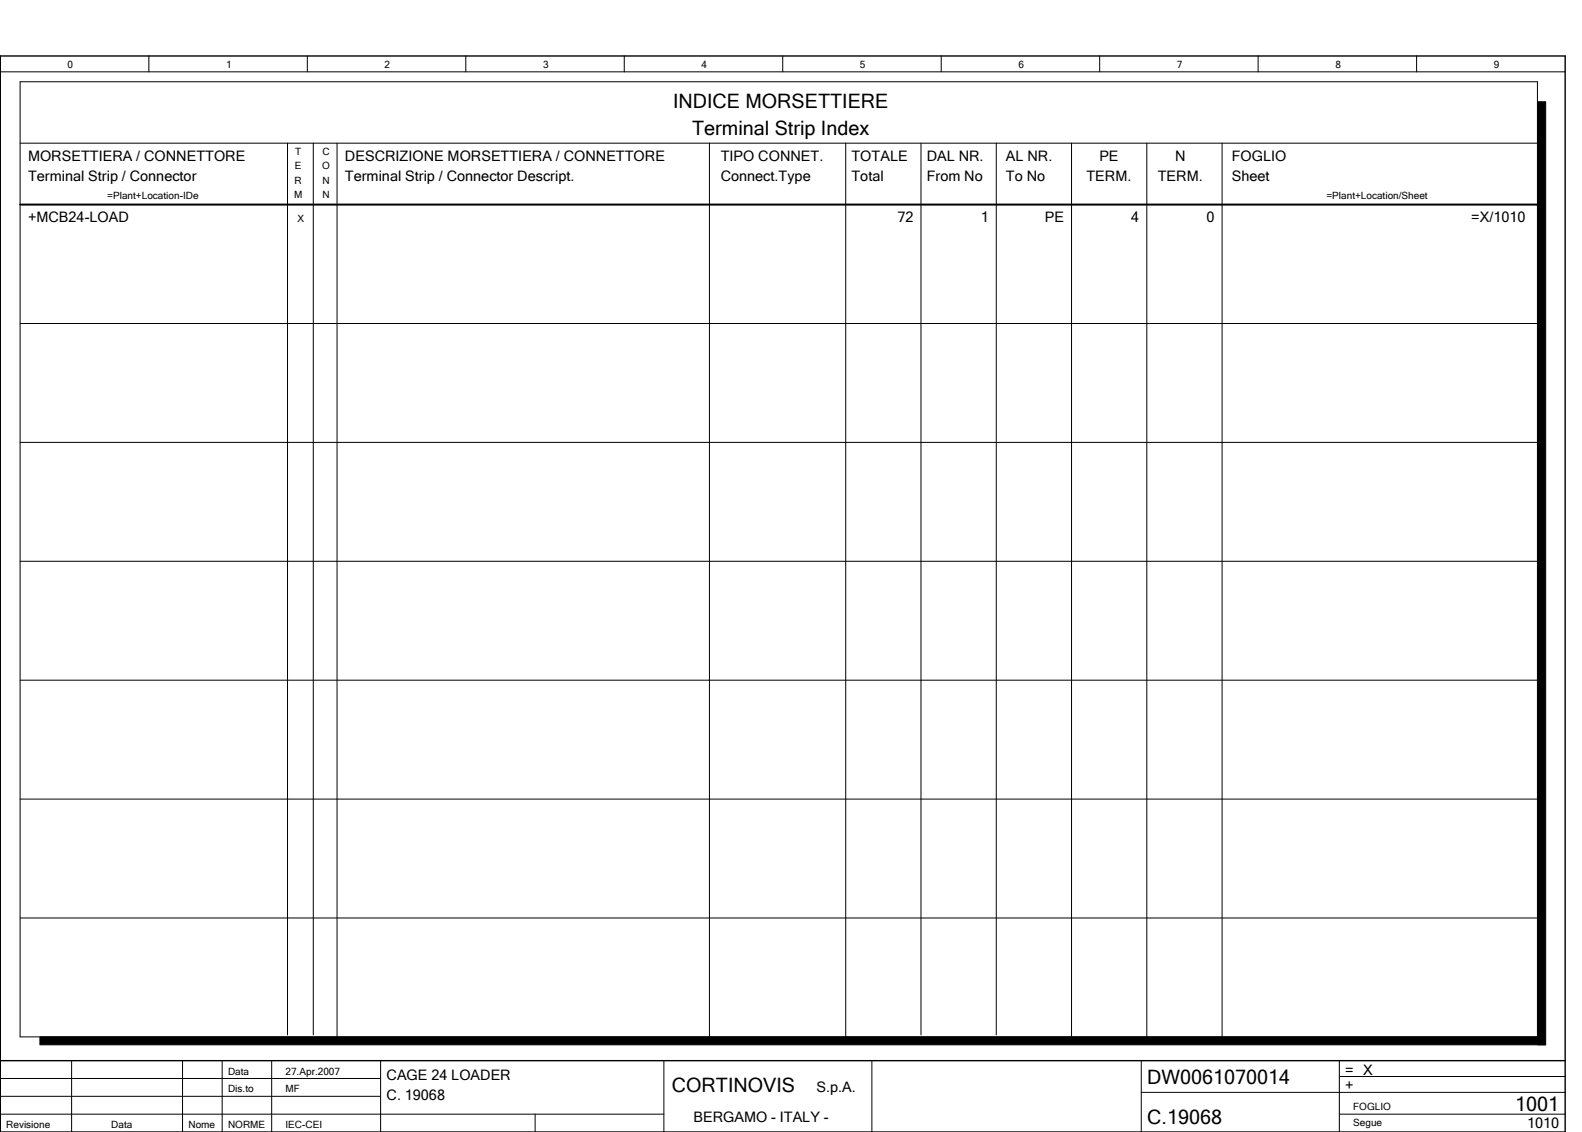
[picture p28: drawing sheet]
<svg xmlns="http://www.w3.org/2000/svg" width="399mm" height="286mm" viewBox="0 0 399 286" stroke-linecap="round" stroke-linejoin="round" font-family="sans-serif">
<defs><g id="words">
<g font-size="5">
<text x="169.9" y="27.1">INDICE MORSETTIERE</text>
<text x="174.7" y="34.1">Terminal Strip Index</text>
<text x="169.6" y="275.6">CORTINOVIS</text>
<text x="289.6" y="273.6">DW0061070014</text>
<text x="382.5" y="280.4">1001</text>
<text x="289.6" y="283.6">C.19068</text>
</g>
<g font-size="3.6">
<text x="7.1" y="40.6">MORSETTIERA / CONNETTORE</text>
<text x="87.1" y="40.6">DESCRIZIONE MORSETTIERA / CONNETTORE</text>
<text x="181.9" y="40.6">TIPO CONNET.</text>
<text x="214.9" y="40.6">TOTALE</text>
<text x="233.9" y="40.6">DAL NR.</text>
<text x="253.9" y="40.6">AL NR.</text>
<text x="277.5" y="40.6">PE</text>
<text x="296.6" y="40.6">N</text>
<text x="310.9" y="40.6">FOGLIO</text>
<text x="7.1" y="45.6">Terminal Strip / Connector</text>
<text x="87.1" y="45.6">Terminal Strip / Connector Descript.</text>
<text x="181.9" y="45.6">Connect.Type</text>
<text x="214.9" y="45.6">Total</text>
<text x="233.9" y="45.6">From No</text>
<text x="253.9" y="45.6">To No</text>
<text x="274.2" y="45.6">TERM.</text>
<text x="292.2" y="45.6">TERM.</text>
<text x="310.9" y="45.6">Sheet</text>
<text x="7.1" y="56.1">+MCB24­LOAD</text>
<text x="226.5" y="56.1">72</text>
<text x="247.5" y="56.1">1</text>
<text x="263.7" y="56.1">PE</text>
<text x="285.5" y="56.1">4</text>
<text x="304.5" y="56.1">0</text>
<text x="371.4" y="56.1">=X/1010</text>
<text x="97.6" y="272.6">CAGE 24 LOADER</text>
<text x="206.1" y="275.6">S.p.A.</text>
<text x="339.6" y="271.1">= X</text>
<text x="339.6" y="275.1">+</text>
<text x="97.6" y="277.6">C. 19068</text>
<text x="175" y="283.1">BERGAMO ­ ITALY ­</text>
<text x="385.5" y="284.6">1010</text>
</g>
<g font-size="2.5">
<text x="17.1" y="17.1">0</text>
<text x="57.1" y="17.1">1</text>
<text x="97.1" y="17.1">2</text>
<text x="137.1" y="17.1">3</text>
<text x="177.1" y="17.1">4</text>
<text x="217.1" y="17.1">5</text>
<text x="257.1" y="17.1">6</text>
<text x="297.1" y="17.1">7</text>
<text x="337.1" y="17.1">8</text>
<text x="377.1" y="17.1">9</text>
<text x="74.5" y="39.1">T</text>
<text x="81.4" y="39.1">C</text>
<text x="74.4" y="46.3">R</text>
<text x="74.4" y="42.7">E</text>
<text x="81.3" y="42.7">O</text>
<text x="81.4" y="46.3">N</text>
<text x="27.1" y="50.2">=Plant+Location­IDe</text>
<text x="74.2" y="49.9">M</text>
<text x="81.4" y="49.9">N</text>
<text x="334.8" y="50.2">=Plant+Location/Sheet</text>
<text x="75.1" y="56.1">X</text>
<text x="57.6" y="271.1">Data</text>
<text x="57.6" y="275.6">Dis.to</text>
<text x="72.1" y="271.1">27.Apr.2007</text>
<text x="72.1" y="275.6">MF</text>
<text x="341.6" y="280.1">FOGLIO</text>
<text x="1.6" y="284.6">Revisione</text>
<text x="28.1" y="284.6">Data</text>
<text x="47.6" y="284.6">Nome</text>
<text x="57.6" y="284.6">NORME</text>
<text x="72.1" y="284.6">IEC­CEI</text>
<text x="341.6" y="284.1">Segue</text>
</g>
</g></defs>
<g fill="none" stroke="#000" stroke-width=".25">
<path d="M.1 18.1h395M37.6 14.1v4M77.6 14.1v4M117.6 14.1v4M157.6 14.1v4M197.6 14.1v4M237.6 14.1v4M277.6 14.1v4M317.6 14.1v4M357.6 14.1v4M5.1 20.6h383v241h-383zM5.1 36.1h383"/>
<path d="M72.6 36.1v225M79.1 36.1v225M85.1 36.1v225.5M179.1 36.1v226.5M213.5 36.1v225.5M232.5 36.1v225M251.5 36.1v225M270.5 36.1v225.5M289.5 36.1v225.5M308.5 36.1v225.5M388.6 36.1h.1M5.1 81.6h383"/>
<path d="M5.1 111.6h383M5.1 141.6h383M5.1 171.6h383M5.1 201.6h383M5.1 231.6h383M.1 255.6v30M.1 276.6h96M.1 272.1h96M18.1 267.6v18M46.1 267.6v18M56.1 267.6v18M68.6 267.6v18"/>
<path d="M96.1 267.6v18M167.6 267.6v18M220.1 267.6v18M288.1 267.6v18M288.1 275.6h107M338.1 271.6h57M338.1 267.6v18M.1 281.1h167.5M135.1 281.1v4.5M338.1 281.1h57"/>
</g>
<path d="M.1 14.1h395v271.5h-395zM.1 267.6h395" fill="none" stroke="#000" stroke-width=".35"/>
<path d="M388.2 25.7h1.9v238h-1.9zM10.1 261.6h378v2h-378z" fill="#000" stroke="#000" stroke-width=".25"/>
<path d="M5.1 51.6h383" fill="none" stroke="#000" stroke-width=".5"/>
<circle cx="388.1" cy="51.6" r=".25" fill="#000"/>
<use href="#words"/>
</svg>
